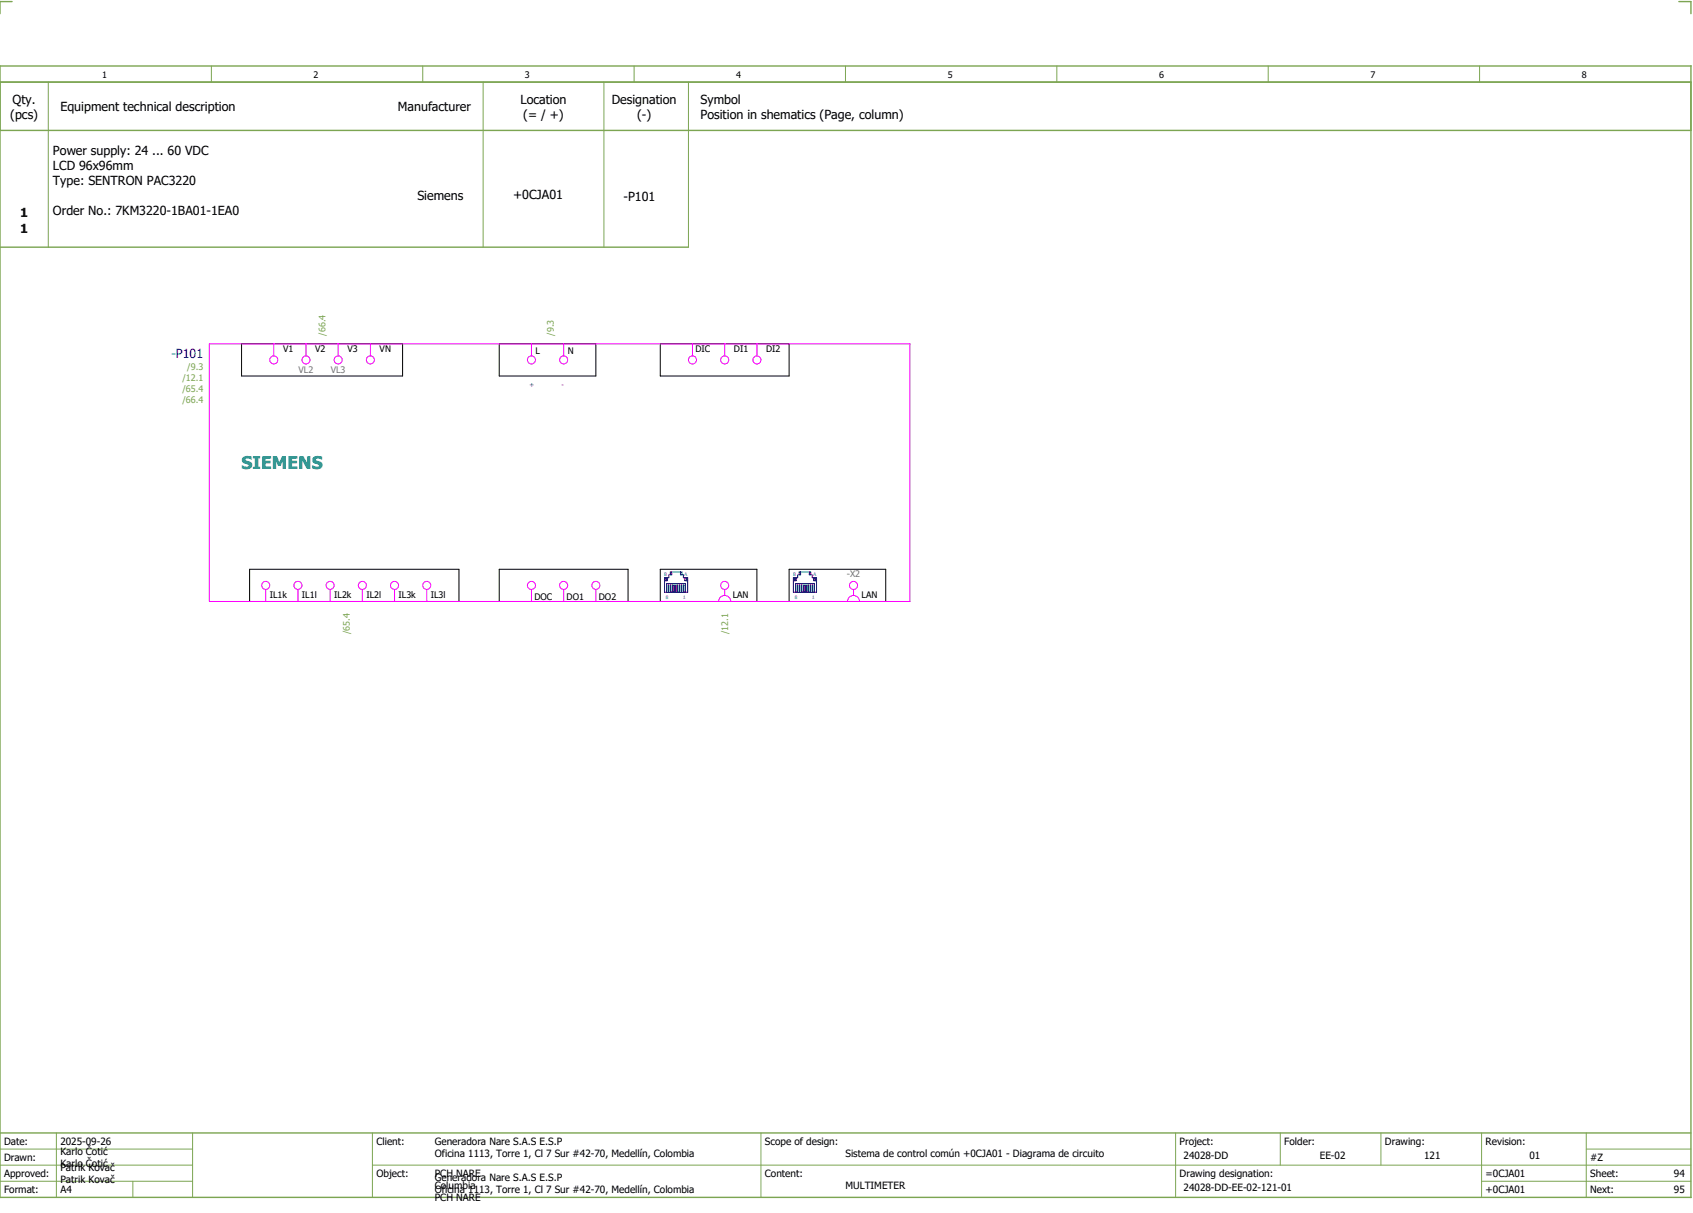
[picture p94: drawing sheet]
<svg xmlns="http://www.w3.org/2000/svg" width="421mm" height="301mm" viewBox="0 0 421 301" stroke-linecap="round" stroke-linejoin="round" font-family="sans-serif">
<defs><g id="words">
<text font-size="4.3" fill="#007f7f" x="60" y="116.5">SIEMENS</text>
<g font-size="3.1">
<text x="2.5" y="29.5">(pcs)</text>
<text x="3.1" y="25.8">Qty.</text>
<text x="15" y="27.6">Equipment technical description</text>
<text x="98.8" y="27.6">Manufacturer</text>
<text x="129.3" y="25.8">Location</text>
<text x="130" y="29.5">(= / +)</text>
<text x="152" y="25.8">Designation</text>
<text x="158.2" y="29.5">(-)</text>
<text x="174" y="25.8">Symbol</text>
<text x="174" y="29.5">Position in shematics (Page, column)</text>
<text x="13.2" y="38.4">Power supply: 24 ... 60 VDC</text>
<text x="13.2" y="42.2">LCD 96x96mm</text>
<text x="13.2" y="45.9">Type: SENTRON PAC3220</text>
<text x="13.2" y="53.4">Order No.: 7KM3220-1BA01-1EA0</text>
<text x="103.7" y="49.6">Siemens</text>
<text x="127.5" y="49.4">+0CJA01</text>
<text x="154.9" y="50">-P101</text>
<text x="5" y="54">1</text>
<text x="5" y="57.8">1</text>
</g>
<text font-size="3.1" fill="#00f" x="42.6" y="89">-P101</text>
<g font-size="2.5">
<text x="1" y="284.4">Date:</text>
<text x="15" y="286.9">Karlo Čotić</text>
<text x="15" y="284.4">2025-09-26</text>
<text x="93.5" y="284.4">Client:</text>
<text x="108" y="284.4">Generadora Nare S.A.S E.S.P</text>
<text x="108" y="287.4">Oficina 1113, Torre 1, Cl 7 Sur #42-70, Medellín, Colombia</text>
<text x="190" y="284.4">Scope of design:</text>
<text x="210" y="287.4">Sistema de control común +0CJA01 - Diagrama de circuito</text>
<text x="293" y="284.4">Project:</text>
<text x="294" y="287.9">24028-DD</text>
<text x="319" y="284.4">Folder:</text>
<text x="327.8" y="287.9">EE-02</text>
<text x="344" y="284.4">Drawing:</text>
<text x="353.7" y="287.9">121</text>
<text x="369" y="284.4">Revision:</text>
<text x="379.9" y="287.9">01</text>
<text x="1" y="288.4">Drawn:</text>
<text x="1" y="292.4">Approved:</text>
<text x="15" y="289.9">Karlo Čotić</text>
<text x="15" y="290.9">Patrik Kovač</text>
<text x="15" y="293.9">Patrik Kovač</text>
<text x="93.5" y="292.4">Object:</text>
<text x="108" y="293.4">Generadora Nare S.A.S E.S.P</text>
<text x="108" y="292.4">PCH NARE</text>
<text x="190" y="292.4">Content:</text>
<text x="293" y="292.4">Drawing designation:</text>
<text x="369" y="292.4">=0CJA01</text>
<text x="395" y="292.4">Sheet:</text>
<text x="395" y="288.4">#Z</text>
<text x="415.8" y="292.4">94</text>
<text x="1" y="296.4">Format:</text>
<text x="15" y="296.4">A4</text>
<text x="108" y="296.4">Oficina 1113, Torre 1, Cl 7 Sur #42-70, Medellín, Colombia</text>
<text x="108" y="295.4">Columbia</text>
<text x="108" y="298.4">PCH NARE</text>
<text x="210" y="295.4">MULTIMETER</text>
<text x="294" y="295.9">24028-DD-EE-02-121-01</text>
<text x="369" y="296.4">+0CJA01</text>
<text x="395" y="296.4">Next:</text>
<text x="415.8" y="296.4">95</text>
</g>
<g font-size="2.2">
<text x="25.4" y="19.4">1</text>
<text x="77.9" y="19.4">2</text>
<text x="130.4" y="19.4">3</text>
<text x="182.9" y="19.4">4</text>
<text x="235.4" y="19.4">5</text>
<text x="287.9" y="19.4">6</text>
<text x="340.4" y="19.4">7</text>
<text x="392.9" y="19.4">8</text>
<text x="70.3" y="87.4">V1</text>
<text x="78.3" y="87.4">V2</text>
<text x="86.3" y="87.4">V3</text>
<text x="94.3" y="87.4">VN</text>
<text x="133" y="87.9">L</text>
<text x="141" y="87.9">N</text>
<text x="172.7" y="87.4">DIC</text>
<text x="182.3" y="87.4">DI1</text>
<text x="190.3" y="87.4">DI2</text>
<text x="67" y="148.6">IL1k</text>
<text x="75" y="148.6">IL1l</text>
<text x="83" y="148.6">IL2k</text>
<text x="91" y="148.6">IL2l</text>
<text x="99" y="148.6">IL3k</text>
<text x="107" y="148.6">IL3l</text>
<text x="132.7" y="148.9">DOC</text>
<text x="140.7" y="148.9">DO1</text>
<text x="148.8" y="148.9">DO2</text>
<text x="182" y="148.6">LAN</text>
<text x="214" y="148.4">LAN</text>
</g>
<g font-size="2.2" fill="#7ca552">
<text x="80.9" y="83.4" transform="rotate(-90 80.9 83.4)">/66.4</text>
<text x="137.5" y="83.4" transform="rotate(-90 137.5 83.4)">/9.3</text>
<text x="45.3" y="94.6">/12.1</text>
<text x="46.5" y="91.9">/9.3</text>
<text x="45.3" y="97.3">/65.4</text>
<text x="45.3" y="100">/66.4</text>
<text x="86.9" y="157.6" transform="rotate(-90 86.9 157.6)">/65.4</text>
<text x="180.9" y="157.6" transform="rotate(-90 180.9 157.6)">/12.1</text>
</g>
<g font-size="2.2" fill="#767676">
<text x="74.2" y="92.6">VL2</text>
<text x="82.2" y="92.6">VL3</text>
<text x="210.3" y="143.4">-X2</text>
</g>
<g font-size="1.6" fill="#00f">
<text x="131.5" y="96.1">+</text>
<text x="139.5" y="96.1">-</text>
</g>
<g font-size="1.2" fill="#00f">
<text x="165" y="143.2">B</text>
<text x="170" y="143.2">A</text>
<text x="197" y="143.2">B</text>
<text x="202" y="143.2">A</text>
<text x="165.4" y="148.9">8</text>
<text x="169.7" y="148.9">1</text>
<text x="197.4" y="148.9">8</text>
<text x="201.7" y="148.9">1</text>
</g>
</g></defs>
<path d="M0 16.4h420v281h-420zM3 .4h-3v3M417 .4h3v3M0 20.4h420M0 32.4h420M0 61.4h171M0 281.4h420" fill="none" stroke="#7ca552" stroke-width=".35"/>
<g fill="none" stroke="#7ca552" stroke-width=".25">
<path d="M52.5 16.4v4M105 16.4v4M157.5 16.4v4M210 16.4v4M262.5 16.4v4M315 16.4v4M367.5 16.4v4M12 20.4v41M120 20.4v41M150 20.4v41M171 20.4v41M0 285.4h47.8"/>
<path d="M0 293.4h47.8M14 281.4v16M33 293.4v4M47.8 281.4v16M47.8 289.4h-47.8M92.5 281.4v16M92.5 289.4h327.5M189 281.4v16M292 281.4v15.8M318 281.4v8M343 281.4v8M368 281.4v15.8"/>
<path d="M368 293.4h52M394 285.4h26M394 281.4v15.8"/>
</g>
<g fill="none" stroke="#00f" stroke-width=".25">
<path d="M165.4 143.5v.7M165.5 143.5v.7M165.6 147.1v-2.2h4.7v2.2M165.8 143.5v.7h-.7M166 147.1v-1.8h.1v1.8M166.5 142.8v-.7h2.9v.7M166.5 147.1v-1.8h.2v1.8M166.9 142.1v.7h-.8v.7h-1v3.6h5.7v-3.6h-1.1v-.7h-.7v-.7M167 147.1v-1.8h.2v1.8M167.6 147.1v-1.8h.2v1.8M168.1 147.1v-1.8h.2v1.8M168.7 147.1v-1.8h.1v1.8"/>
<path d="M169.2 147.1v-1.8h.2v1.8M169.7 147.1v-1.8h.2v1.8M170.1 143.5v.7h.7M170.4 143.5v.7M170.6 143.5v.7M197.4 143.5v.7M197.5 143.5v.7M197.6 147.1v-2.2h4.7v2.2M197.8 143.5v.7h-.7M198 147.1v-1.8h.1v1.8M198.5 142.8v-.7h2.9v.7M198.5 147.1v-1.8h.2v1.8"/>
<path d="M198.9 142.1v.7h-.8v.7h-1v3.6h5.7v-3.6h-1.1v-.7h-.7v-.7M199 147.1v-1.8h.2v1.8M199.6 147.1v-1.8h.2v1.8M200.1 147.1v-1.8h.2v1.8M200.7 147.1v-1.8h.1v1.8M201.2 147.1v-1.8h.2v1.8M201.7 147.1v-1.8h.2v1.8M202.1 143.5v.7h.7M202.4 143.5v.7M202.6 143.5v.7"/>
</g>
<path d="M60 85.4h40v8h-40zM124 85.4h24v8h-24zM164 85.4h32v8h-32zM62 141.4h52v8h-52zM124 141.4h32v8h-32zM164 141.4h24v8h-24zM196 141.4h24v8h-24z" fill="none" stroke="#000" stroke-width=".25"/>
<g fill="none" stroke="#f0f" stroke-width=".25">
<path d="M52 85.4h174v64h-174zM68 85.4v3M76 85.4v3M84 85.4v3M92 85.4v3M132 85.4v3M140 85.4v3M172 85.4v3M180 85.4v3M188 85.4v3M66 146.4v3M74 146.4v3"/>
<path d="M82 146.4v3M90 146.4v3M98 146.4v3M106 146.4v3M132 146.4v3M140 146.4v3M148 146.4v3M178.5 149.4a1.5 1.5 0 0 1 1.5-1.5 1.5 1.5 0 0 1 1.5 1.5M180 146.4v1.5M210.5 149.4a1.5 1.5 0 0 1 1.5-1.5 1.5 1.5 0 0 1 1.5 1.5M212 146.4v1.5"/>
<circle cx="68" cy="89.4" r="1"/>
<circle cx="76" cy="89.4" r="1"/>
<circle cx="84" cy="89.4" r="1"/>
<circle cx="92" cy="89.4" r="1"/>
<circle cx="132" cy="89.4" r="1"/>
<circle cx="140" cy="89.4" r="1"/>
<circle cx="172" cy="89.4" r="1"/>
<circle cx="180" cy="89.4" r="1"/>
<circle cx="188" cy="89.4" r="1"/>
<circle cx="66" cy="145.4" r="1"/>
<circle cx="74" cy="145.4" r="1"/>
<circle cx="82" cy="145.4" r="1"/>
<circle cx="90" cy="145.4" r="1"/>
<circle cx="98" cy="145.4" r="1"/>
<circle cx="106" cy="145.4" r="1"/>
<circle cx="132" cy="145.4" r="1"/>
<circle cx="140" cy="145.4" r="1"/>
<circle cx="148" cy="145.4" r="1"/>
<circle cx="180" cy="145.4" r="1"/>
<circle cx="212" cy="145.4" r="1"/>
</g>
<use href="#words"/>
</svg>
